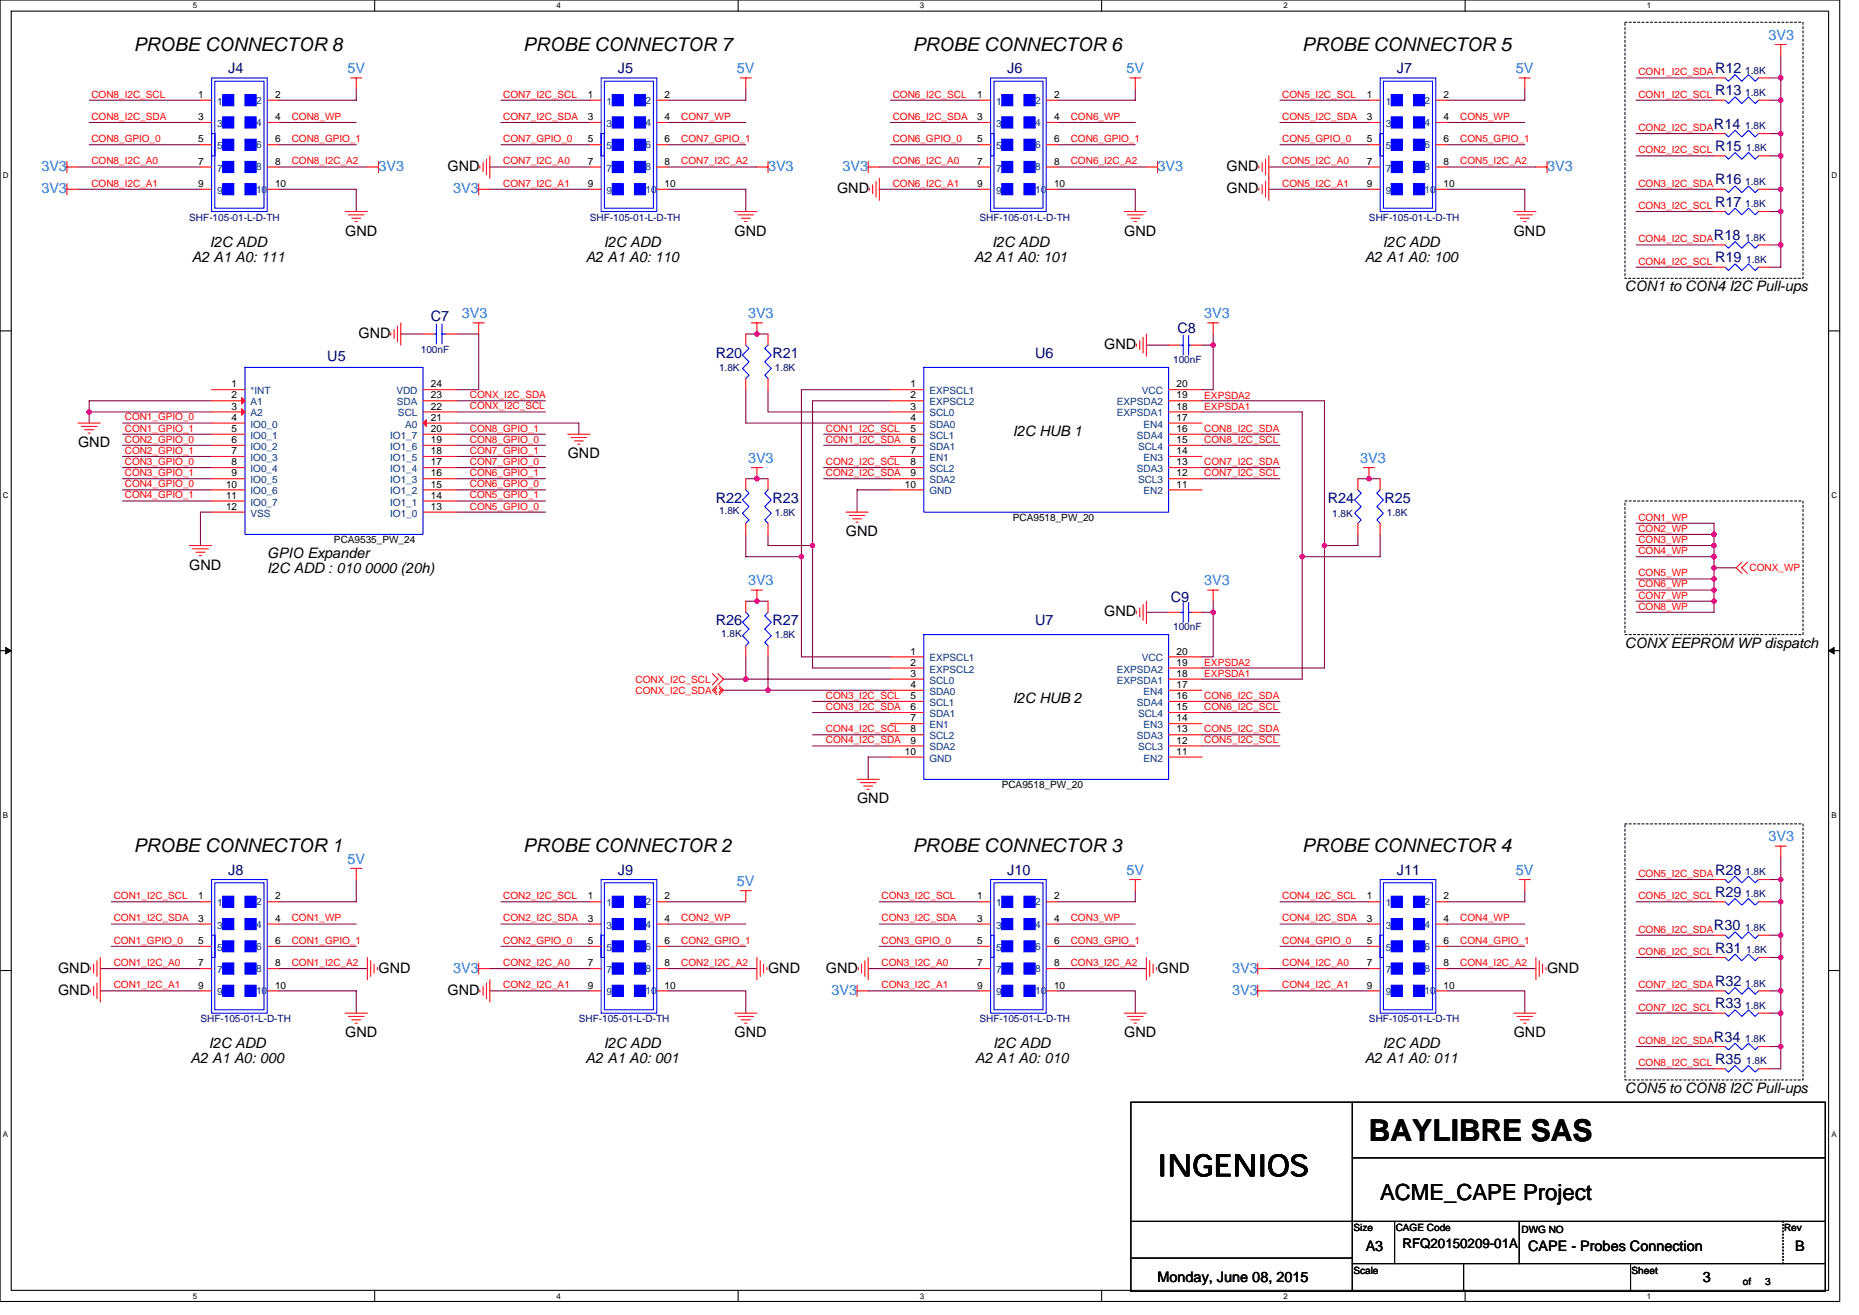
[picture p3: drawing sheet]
<svg xmlns="http://www.w3.org/2000/svg" width="297mm" height="210mm" viewBox="0 0 297 210" stroke-linecap="round" stroke-linejoin="round" font-family="sans-serif">
<defs><g id="words">
<g font-size="4.8">
<text x="218.7" y="182.1">BAYLIBRE SAS</text>
<text x="184.9" y="187.8">INGENIOS</text>
</g>
<text font-size="3.5" x="220.5" y="191.7">ACME_CAPE Project</text>
<g font-size="3">
<text x="21.4" y="8.1">PROBE CONNECTOR 8</text>
<text x="83.6" y="8.1">PROBE CONNECTOR 7</text>
<text x="145.8" y="8.1">PROBE CONNECTOR 6</text>
<text x="208" y="8.1">PROBE CONNECTOR 5</text>
<text x="21.4" y="136.1">PROBE CONNECTOR 1</text>
<text x="83.6" y="136.1">PROBE CONNECTOR 2</text>
<text x="145.8" y="136.1">PROBE CONNECTOR 3</text>
<text x="208" y="136.1">PROBE CONNECTOR 4</text>
</g>
<g font-size="2.3" fill="#000080">
<text x="36.5" y="11.7">J4</text>
<text x="98.7" y="11.7">J5</text>
<text x="160.9" y="11.7">J6</text>
<text x="223.2" y="11.7">J7</text>
<text x="274" y="11.7">R12</text>
<text x="274" y="15.2">R13</text>
<text x="273.8" y="20.6">R14</text>
<text x="274" y="24.1">R15</text>
<text x="274" y="29.5">R16</text>
<text x="274" y="33">R17</text>
<text x="273.8" y="38.3">R18</text>
<text x="274" y="41.9">R19</text>
<text x="68.8" y="51.3">C7</text>
<text x="188.1" y="53.1">C8</text>
<text x="52.3" y="57.7">U5</text>
<text x="114.3" y="57.2">R20</text>
<text x="123.4" y="57.2">R21</text>
<text x="165.4" y="57.2">U6</text>
<text x="114.3" y="80.3">R22</text>
<text x="123.4" y="80.3">R23</text>
<text x="212.1" y="80.3">R24</text>
<text x="221.2" y="80.3">R25</text>
<text x="114.3" y="99.9">R26</text>
<text x="123.4" y="99.9">R27</text>
<text x="165.4" y="99.9">U7</text>
<text x="187.1" y="96.1">C9</text>
<text x="36.5" y="139.7">J8</text>
<text x="98.7" y="139.7">J9</text>
<text x="160.9" y="139.7">J10</text>
<text x="223.2" y="139.7">J11</text>
<text x="274" y="143.2">R29</text>
<text x="274" y="139.7">R28</text>
<text x="273.8" y="148.6">R30</text>
<text x="274" y="152.1">R31</text>
<text x="274" y="157.5">R32</text>
<text x="274" y="161">R33</text>
<text x="273.8" y="166.4">R34</text>
<text x="274" y="169.9">R35</text>
</g>
<g font-size="2.3" fill="#0080ff">
<text x="55.5" y="11.7">5V</text>
<text x="117.7" y="11.7">5V</text>
<text x="180" y="11.7">5V</text>
<text x="242.2" y="11.7">5V</text>
<text x="282.5" y="6.3">3V3</text>
<text x="6.6" y="27.3">3V3</text>
<text x="60.5" y="27.3">3V3</text>
<text x="122.7" y="27.3">3V3</text>
<text x="134.6" y="27.3">3V3</text>
<text x="184.9" y="27.3">3V3</text>
<text x="247.2" y="27.3">3V3</text>
<text x="6.6" y="30.9">3V3</text>
<text x="72.4" y="30.9">3V3</text>
<text x="73.8" y="50.8">3V3</text>
<text x="119.5" y="50.8">3V3</text>
<text x="192.4" y="50.8">3V3</text>
<text x="119.5" y="73.9">3V3</text>
<text x="217.3" y="73.9">3V3</text>
<text x="119.5" y="93.5">3V3</text>
<text x="192.4" y="93.5">3V3</text>
<text x="55.5" y="137.9">5V</text>
<text x="282.5" y="134.4">3V3</text>
<text x="117.7" y="141.5">5V</text>
<text x="180" y="139.7">5V</text>
<text x="242.2" y="139.7">5V</text>
<text x="72.4" y="155.3">3V3</text>
<text x="196.8" y="155.3">3V3</text>
<text x="132.8" y="158.9">3V3</text>
<text x="196.8" y="158.9">3V3</text>
</g>
<g font-size="2.3">
<text x="71.5" y="27.3">GND</text>
<text x="196" y="27.3">GND</text>
<text x="133.7" y="30.9">GND</text>
<text x="196" y="30.9">GND</text>
<text x="30.6" y="41.8">A2 A1 A0: 111</text>
<text x="33.5" y="39.4">I2C ADD</text>
<text x="55.1" y="37.6">GND</text>
<text x="93.6" y="41.8">A2 A1 A0: 110</text>
<text x="96.5" y="39.4">I2C ADD</text>
<text x="117.4" y="37.6">GND</text>
<text x="155.6" y="41.8">A2 A1 A0: 101</text>
<text x="158.5" y="39.4">I2C ADD</text>
<text x="179.6" y="37.6">GND</text>
<text x="218" y="41.8">A2 A1 A0: 100</text>
<text x="220.9" y="39.4">I2C ADD</text>
<text x="241.8" y="37.6">GND</text>
<text x="259.6" y="46.5">CON1 to CON4 I2C Pull-ups</text>
<text x="57.3" y="54">GND</text>
<text x="176.4" y="55.8">GND</text>
<text x="12.5" y="71.4">GND</text>
<text x="161.8" y="69.6">I2C HUB 1</text>
<text x="90.7" y="73.2">GND</text>
<text x="42.7" y="89.2">GPIO Expander</text>
<text x="135.1" y="85.6">GND</text>
<text x="30.2" y="91">GND</text>
<text x="42.7" y="91.6">I2C ADD : 010 0000 (20h)</text>
<text x="176.4" y="98.4">GND</text>
<text x="259.6" y="103.4">CONX EEPROM WP dispatch</text>
<text x="161.8" y="112.3">I2C HUB 2</text>
<text x="136.9" y="128.3">GND</text>
<text x="9.3" y="155.3">GND</text>
<text x="60.5" y="155.3">GND</text>
<text x="122.7" y="155.3">GND</text>
<text x="132" y="155.3">GND</text>
<text x="184.9" y="155.3">GND</text>
<text x="247.2" y="155.3">GND</text>
<text x="9.3" y="158.9">GND</text>
<text x="71.5" y="158.9">GND</text>
<text x="33.3" y="167.4">I2C ADD</text>
<text x="55.1" y="165.6">GND</text>
<text x="96.5" y="167.4">I2C ADD</text>
<text x="117.4" y="165.6">GND</text>
<text x="158.7" y="167.4">I2C ADD</text>
<text x="179.6" y="165.6">GND</text>
<text x="220.9" y="167.4">I2C ADD</text>
<text x="241.8" y="165.6">GND</text>
<text x="30.4" y="169.8">A2 A1 A0: 000</text>
<text x="93.6" y="169.8">A2 A1 A0: 001</text>
<text x="155.8" y="169.8">A2 A1 A0: 010</text>
<text x="218" y="169.8">A2 A1 A0: 011</text>
<text x="259.6" y="174.5">CON5 to CON8 I2C Pull-ups</text>
<text x="218.2" y="199.8">A3</text>
<text x="244.1" y="199.8">CAPE - Probes Connection</text>
<text x="286.8" y="199.8">B</text>
<text x="184.9" y="204.8">Monday, June 08, 2015</text>
<text x="272.1" y="204.8">3</text>
</g>
<text font-size="2.1" x="224" y="199.3">RFQ20150209-01A</text>
<g font-size="1.6" fill="#000080">
<text x="278.8" y="11.7">1.8K</text>
<text x="278.8" y="15.3">1.8K</text>
<text x="278.8" y="20.6">1.8K</text>
<text x="278.8" y="29.5">1.8K</text>
<text x="279" y="24.2">1.8K</text>
<text x="30.2" y="35.2">SHF-105-01-L-D-TH</text>
<text x="94.3" y="35.2">SHF-105-01-L-D-TH</text>
<text x="156.5" y="35.2">SHF-105-01-L-D-TH</text>
<text x="218.7" y="35.2">SHF-105-01-L-D-TH</text>
<text x="278.8" y="33.1">1.8K</text>
<text x="278.8" y="38.4">1.8K</text>
<text x="279" y="42">1.8K</text>
<text x="67.2" y="56.4">100nF</text>
<text x="114.9" y="59.2">1.8K</text>
<text x="123.8" y="59.2">1.8K</text>
<text x="187.4" y="58">100nF</text>
<text x="114.9" y="82.2">1.8K</text>
<text x="123.8" y="82.3">1.8K</text>
<text x="212.9" y="82.5">1.8K</text>
<text x="221.6" y="82.3">1.8K</text>
<text x="115.2" y="101.7">1.8K</text>
<text x="123.8" y="101.9">1.8K</text>
<text x="187.4" y="100.6">100nF</text>
<text x="278.8" y="143.3">1.8K</text>
<text x="278.8" y="139.8">1.8K</text>
<text x="278.8" y="148.7">1.8K</text>
<text x="279" y="152.2">1.8K</text>
<text x="278.8" y="157.5">1.8K</text>
<text x="278.8" y="161.1">1.8K</text>
<text x="32" y="163.2">SHF-105-01-L-D-TH</text>
<text x="92.5" y="163.2">SHF-105-01-L-D-TH</text>
<text x="156.5" y="163.2">SHF-105-01-L-D-TH</text>
<text x="218.7" y="163.2">SHF-105-01-L-D-TH</text>
<text x="278.8" y="166.4">1.8K</text>
<text x="279" y="170">1.8K</text>
</g>
<g font-size="1.6" fill="#f00">
<text x="14.6" y="15.6">CON8_I2C_SCL</text>
<text x="80.4" y="15.6">CON7_I2C_SCL</text>
<text x="142.6" y="15.6">CON6_I2C_SCL</text>
<text x="204.9" y="15.6">CON5_I2C_SCL</text>
<text x="261.7" y="12">CON1_I2C_SDA</text>
<text x="261.7" y="15.6">CON1_I2C_SCL</text>
<text x="14.6" y="22.7">CON8_GPIO_0</text>
<text x="14.6" y="19.1">CON8_I2C_SDA</text>
<text x="46.6" y="19.1">CON8_WP</text>
<text x="46.6" y="22.7">CON8_GPIO_1</text>
<text x="80.4" y="19.1">CON7_I2C_SDA</text>
<text x="80.4" y="22.7">CON7_GPIO_0</text>
<text x="108.8" y="22.7">CON7_GPIO_1</text>
<text x="108.8" y="19.1">CON7_WP</text>
<text x="142.6" y="22.7">CON6_GPIO_0</text>
<text x="142.6" y="19.1">CON6_I2C_SDA</text>
<text x="171.1" y="22.7">CON6_GPIO_1</text>
<text x="171.1" y="19.1">CON6_WP</text>
<text x="204.9" y="19.1">CON5_I2C_SDA</text>
<text x="204.9" y="22.7">CON5_GPIO_0</text>
<text x="233.3" y="19.1">CON5_WP</text>
<text x="233.3" y="22.7">CON5_GPIO_1</text>
<text x="261.7" y="20.9">CON2_I2C_SDA</text>
<text x="14.6" y="26.3">CON8_I2C_A0</text>
<text x="14.6" y="29.8">CON8_I2C_A1</text>
<text x="46.6" y="26.3">CON8_I2C_A2</text>
<text x="80.4" y="26.3">CON7_I2C_A0</text>
<text x="80.4" y="29.8">CON7_I2C_A1</text>
<text x="108.8" y="26.3">CON7_I2C_A2</text>
<text x="142.6" y="26.3">CON6_I2C_A0</text>
<text x="142.6" y="29.8">CON6_I2C_A1</text>
<text x="171.1" y="26.3">CON6_I2C_A2</text>
<text x="204.9" y="29.8">CON5_I2C_A1</text>
<text x="204.9" y="26.3">CON5_I2C_A0</text>
<text x="233.3" y="26.3">CON5_I2C_A2</text>
<text x="261.7" y="24.5">CON2_I2C_SCL</text>
<text x="261.7" y="29.8">CON3_I2C_SDA</text>
<text x="261.7" y="33.4">CON3_I2C_SCL</text>
<text x="261.7" y="38.7">CON4_I2C_SDA</text>
<text x="261.7" y="42.3">CON4_I2C_SCL</text>
<text x="75.1" y="65.4">CONX_I2C_SCL</text>
<text x="75.1" y="63.6">CONX_I2C_SDA</text>
<text x="192.4" y="65.4">EXPSDA1</text>
<text x="192.4" y="63.6">EXPSDA2</text>
<text x="19.9" y="70.7">CON2_GPIO_0</text>
<text x="19.9" y="68.9">CON1_GPIO_1</text>
<text x="19.9" y="67.2">CON1_GPIO_0</text>
<text x="75.1" y="68.9">CON8_GPIO_1</text>
<text x="75.1" y="70.7">CON8_GPIO_0</text>
<text x="132" y="68.9">CON1_I2C_SCL</text>
<text x="132" y="70.7">CON1_I2C_SDA</text>
<text x="192.4" y="70.7">CON8_I2C_SCL</text>
<text x="192.4" y="68.9">CON8_I2C_SDA</text>
<text x="19.9" y="74.3">CON3_GPIO_0</text>
<text x="19.9" y="77.8">CON4_GPIO_0</text>
<text x="19.9" y="72.5">CON2_GPIO_1</text>
<text x="19.9" y="76">CON3_GPIO_1</text>
<text x="75.1" y="72.5">CON7_GPIO_1</text>
<text x="75.1" y="76">CON6_GPIO_1</text>
<text x="75.1" y="74.3">CON7_GPIO_0</text>
<text x="75.1" y="77.8">CON6_GPIO_0</text>
<text x="132" y="74.3">CON2_I2C_SCL</text>
<text x="132" y="76">CON2_I2C_SDA</text>
<text x="192.4" y="74.3">CON7_I2C_SDA</text>
<text x="192.4" y="76">CON7_I2C_SCL</text>
<text x="19.9" y="79.6">CON4_GPIO_1</text>
<text x="75.1" y="79.6">CON5_GPIO_1</text>
<text x="75.1" y="81.4">CON5_GPIO_0</text>
<text x="261.7" y="83.2">CON1_WP</text>
<text x="261.7" y="88.5">CON4_WP</text>
<text x="261.7" y="86.7">CON3_WP</text>
<text x="261.7" y="84.9">CON2_WP</text>
<text x="261.7" y="95.6">CON7_WP</text>
<text x="261.7" y="92">CON5_WP</text>
<text x="261.7" y="93.8">CON6_WP</text>
<text x="279.5" y="91.2">CONX_WP</text>
<text x="261.7" y="97.4">CON8_WP</text>
<text x="192.4" y="106.3">EXPSDA2</text>
<text x="101.5" y="110.8">CONX_I2C_SDA</text>
<text x="101.5" y="109">CONX_I2C_SCL</text>
<text x="132" y="111.6">CON3_I2C_SCL</text>
<text x="132" y="113.4">CON3_I2C_SDA</text>
<text x="192.4" y="113.4">CON6_I2C_SCL</text>
<text x="192.4" y="111.6">CON6_I2C_SDA</text>
<text x="192.4" y="108.1">EXPSDA1</text>
<text x="132" y="118.7">CON4_I2C_SDA</text>
<text x="132" y="116.9">CON4_I2C_SCL</text>
<text x="192.4" y="118.7">CON5_I2C_SCL</text>
<text x="192.4" y="116.9">CON5_I2C_SDA</text>
<text x="18.2" y="143.6">CON1_I2C_SCL</text>
<text x="80.4" y="143.6">CON2_I2C_SCL</text>
<text x="140.8" y="143.6">CON3_I2C_SCL</text>
<text x="204.9" y="143.6">CON4_I2C_SCL</text>
<text x="261.7" y="140">CON5_I2C_SDA</text>
<text x="261.7" y="143.6">CON5_I2C_SCL</text>
<text x="18.2" y="147.2">CON1_I2C_SDA</text>
<text x="46.6" y="147.2">CON1_WP</text>
<text x="80.4" y="147.2">CON2_I2C_SDA</text>
<text x="108.8" y="147.2">CON2_WP</text>
<text x="140.8" y="147.2">CON3_I2C_SDA</text>
<text x="171.1" y="147.2">CON3_WP</text>
<text x="204.9" y="147.2">CON4_I2C_SDA</text>
<text x="233.3" y="147.2">CON4_WP</text>
<text x="261.7" y="148.9">CON6_I2C_SDA</text>
<text x="18.2" y="150.7">CON1_GPIO_0</text>
<text x="18.2" y="154.3">CON1_I2C_A0</text>
<text x="46.6" y="150.7">CON1_GPIO_1</text>
<text x="46.6" y="154.3">CON1_I2C_A2</text>
<text x="80.4" y="150.7">CON2_GPIO_0</text>
<text x="80.4" y="154.3">CON2_I2C_A0</text>
<text x="108.8" y="150.7">CON2_GPIO_1</text>
<text x="108.8" y="154.3">CON2_I2C_A2</text>
<text x="140.8" y="150.7">CON3_GPIO_0</text>
<text x="140.8" y="154.3">CON3_I2C_A0</text>
<text x="171.1" y="150.7">CON3_GPIO_1</text>
<text x="171.1" y="154.3">CON3_I2C_A2</text>
<text x="204.9" y="150.7">CON4_GPIO_0</text>
<text x="204.9" y="154.3">CON4_I2C_A0</text>
<text x="233.3" y="150.7">CON4_GPIO_1</text>
<text x="233.3" y="154.3">CON4_I2C_A2</text>
<text x="261.7" y="152.5">CON6_I2C_SCL</text>
<text x="18.2" y="157.8">CON1_I2C_A1</text>
<text x="80.4" y="157.8">CON2_I2C_A1</text>
<text x="140.8" y="157.8">CON3_I2C_A1</text>
<text x="204.9" y="157.8">CON4_I2C_A1</text>
<text x="261.7" y="161.4">CON7_I2C_SCL</text>
<text x="261.7" y="157.8">CON7_I2C_SDA</text>
<text x="261.7" y="166.7">CON8_I2C_SDA</text>
<text x="261.7" y="170.3">CON8_I2C_SCL</text>
</g>
<g font-size="1.6">
<text x="31.7" y="15.6">1</text>
<text x="43.9" y="15.6">2</text>
<text x="93.9" y="15.6">1</text>
<text x="106.2" y="15.6">2</text>
<text x="156.1" y="15.6">1</text>
<text x="168.4" y="15.6">2</text>
<text x="218.4" y="15.6">1</text>
<text x="230.6" y="15.6">2</text>
<text x="31.7" y="19.2">3</text>
<text x="31.7" y="22.7">5</text>
<text x="43.9" y="19.2">4</text>
<text x="43.9" y="22.7">6</text>
<text x="93.9" y="19.2">3</text>
<text x="93.9" y="22.7">5</text>
<text x="106.2" y="19.2">4</text>
<text x="106.2" y="22.7">6</text>
<text x="156.1" y="19.2">3</text>
<text x="156.1" y="22.7">5</text>
<text x="168.4" y="19.2">4</text>
<text x="168.4" y="22.7">6</text>
<text x="218.4" y="19.2">3</text>
<text x="218.4" y="22.7">5</text>
<text x="230.6" y="19.2">4</text>
<text x="230.6" y="22.7">6</text>
<text x="31.7" y="26.3">7</text>
<text x="31.7" y="29.9">9</text>
<text x="43.9" y="26.3">8</text>
<text x="43.9" y="29.9">10</text>
<text x="93.9" y="26.3">7</text>
<text x="93.9" y="29.9">9</text>
<text x="106.2" y="26.3">8</text>
<text x="106.2" y="29.9">10</text>
<text x="156.1" y="26.3">7</text>
<text x="156.1" y="29.9">9</text>
<text x="168.4" y="26.3">8</text>
<text x="168.4" y="29.9">10</text>
<text x="218.4" y="26.3">7</text>
<text x="218.4" y="29.9">9</text>
<text x="230.6" y="26.3">8</text>
<text x="230.6" y="29.9">10</text>
<text x="37" y="61.9">1</text>
<text x="37" y="63.6">2</text>
<text x="37" y="65.4">3</text>
<text x="68.8" y="63.6">23</text>
<text x="68.8" y="65.4">22</text>
<text x="68.8" y="61.9">24</text>
<text x="145.5" y="61.9">1</text>
<text x="145.5" y="63.6">2</text>
<text x="145.5" y="65.4">3</text>
<text x="188" y="61.9">20</text>
<text x="188" y="65.4">18</text>
<text x="188" y="63.6">19</text>
<text x="37" y="67.2">4</text>
<text x="37" y="69">5</text>
<text x="37" y="70.7">6</text>
<text x="68.8" y="67.2">21</text>
<text x="68.8" y="70.7">19</text>
<text x="68.8" y="69">20</text>
<text x="145.5" y="67.2">4</text>
<text x="145.5" y="69">5</text>
<text x="145.5" y="70.7">6</text>
<text x="188" y="70.7">15</text>
<text x="188" y="69">16</text>
<text x="188" y="67.2">17</text>
<text x="36.1" y="77.9">10</text>
<text x="37" y="72.5">7</text>
<text x="37" y="74.3">8</text>
<text x="37" y="76.1">9</text>
<text x="68.8" y="77.9">15</text>
<text x="68.8" y="76.1">16</text>
<text x="68.8" y="74.3">17</text>
<text x="68.8" y="72.5">18</text>
<text x="144.6" y="77.9">10</text>
<text x="145.5" y="72.5">7</text>
<text x="145.5" y="74.3">8</text>
<text x="145.5" y="76.1">9</text>
<text x="188" y="76.1">12</text>
<text x="188" y="74.3">13</text>
<text x="188" y="77.9">11</text>
<text x="188" y="72.5">14</text>
<text x="36.1" y="79.6">11</text>
<text x="36.1" y="81.4">12</text>
<text x="68.8" y="81.4">13</text>
<text x="68.8" y="79.6">14</text>
<text x="161.8" y="83.2">PCA9518_PW_20</text>
<text x="53.4" y="86.8">PCA9535_PW_24</text>
<text x="145.5" y="104.5">1</text>
<text x="145.5" y="106.3">2</text>
<text x="188" y="104.5">20</text>
<text x="188" y="106.3">19</text>
<text x="145.5" y="108.1">3</text>
<text x="145.5" y="109.9">4</text>
<text x="145.5" y="111.6">5</text>
<text x="145.5" y="113.4">6</text>
<text x="188" y="113.4">15</text>
<text x="188" y="111.6">16</text>
<text x="188" y="109.9">17</text>
<text x="188" y="108.1">18</text>
<text x="145.5" y="115.2">7</text>
<text x="145.5" y="117">8</text>
<text x="145.5" y="118.8">9</text>
<text x="188" y="118.8">12</text>
<text x="188" y="117">13</text>
<text x="188" y="115.2">14</text>
<text x="144.6" y="120.5">10</text>
<text x="160" y="125.9">PCA9518_PW_20</text>
<text x="188" y="120.5">11</text>
<text x="31.7" y="143.6">1</text>
<text x="43.9" y="143.6">2</text>
<text x="93.9" y="143.6">1</text>
<text x="106.2" y="143.6">2</text>
<text x="156.1" y="143.6">1</text>
<text x="168.4" y="143.6">2</text>
<text x="218.4" y="143.6">1</text>
<text x="230.6" y="143.6">2</text>
<text x="31.7" y="147.2">3</text>
<text x="43.9" y="147.2">4</text>
<text x="93.9" y="147.2">3</text>
<text x="106.2" y="147.2">4</text>
<text x="156.1" y="147.2">3</text>
<text x="168.4" y="147.2">4</text>
<text x="218.4" y="147.2">3</text>
<text x="230.6" y="147.2">4</text>
<text x="31.7" y="150.8">5</text>
<text x="31.7" y="154.3">7</text>
<text x="43.9" y="150.8">6</text>
<text x="43.9" y="154.3">8</text>
<text x="93.9" y="150.8">5</text>
<text x="93.9" y="154.3">7</text>
<text x="106.2" y="150.8">6</text>
<text x="106.2" y="154.3">8</text>
<text x="156.1" y="150.8">5</text>
<text x="156.1" y="154.3">7</text>
<text x="168.4" y="150.8">6</text>
<text x="168.4" y="154.3">8</text>
<text x="218.4" y="150.8">5</text>
<text x="218.4" y="154.3">7</text>
<text x="230.6" y="150.8">6</text>
<text x="230.6" y="154.3">8</text>
<text x="31.7" y="157.9">9</text>
<text x="43.9" y="157.9">10</text>
<text x="93.9" y="157.9">9</text>
<text x="106.2" y="157.9">10</text>
<text x="156.1" y="157.9">9</text>
<text x="168.4" y="157.9">10</text>
<text x="218.4" y="157.9">9</text>
<text x="230.6" y="157.9">10</text>
<text x="216.2" y="196.7">Size</text>
<text x="223" y="196.7">CAGE Code</text>
<text x="243.1" y="196.8">DWG NO</text>
<text x="285" y="196.7">Rev</text>
<text x="216.2" y="203.4">Scale</text>
<text x="260.7" y="203.4">Sheet</text>
<text x="278.5" y="205.2">of</text>
<text x="282" y="205.2">3</text>
</g>
<g font-size="1.6" fill="#004080">
<text x="34.7" y="16.7">1</text>
<text x="40.9" y="16.6">2</text>
<text x="96.9" y="16.7">1</text>
<text x="103.1" y="16.6">2</text>
<text x="159.2" y="16.7">1</text>
<text x="165.4" y="16.6">2</text>
<text x="221.4" y="16.7">1</text>
<text x="227.6" y="16.6">2</text>
<text x="34.7" y="20.3">3</text>
<text x="34.7" y="23.8">5</text>
<text x="40.9" y="20.1">4</text>
<text x="40.9" y="23.7">6</text>
<text x="96.9" y="20.3">3</text>
<text x="96.9" y="23.8">5</text>
<text x="103.1" y="20.1">4</text>
<text x="103.1" y="23.7">6</text>
<text x="159.2" y="20.3">3</text>
<text x="159.2" y="23.8">5</text>
<text x="165.4" y="20.1">4</text>
<text x="165.4" y="23.7">6</text>
<text x="221.4" y="20.3">3</text>
<text x="221.4" y="23.8">5</text>
<text x="227.6" y="20.1">4</text>
<text x="227.6" y="23.7">6</text>
<text x="34.7" y="27.4">7</text>
<text x="40.9" y="27.2">8</text>
<text x="96.9" y="27.4">7</text>
<text x="103.1" y="27.2">8</text>
<text x="159.2" y="27.4">7</text>
<text x="165.4" y="27.2">8</text>
<text x="221.4" y="27.4">7</text>
<text x="227.6" y="27.2">8</text>
<text x="34.7" y="30.9">9</text>
<text x="40.9" y="30.8">10</text>
<text x="96.9" y="30.9">9</text>
<text x="103.1" y="30.8">10</text>
<text x="159.2" y="30.9">9</text>
<text x="165.4" y="30.8">10</text>
<text x="221.4" y="30.9">9</text>
<text x="227.6" y="30.8">10</text>
<text x="40" y="62.9">*INT</text>
<text x="40" y="64.7">A1</text>
<text x="63.3" y="62.9">VDD</text>
<text x="63.4" y="64.7">SDA</text>
<text x="148.5" y="62.9">EXPSCL1</text>
<text x="148.5" y="64.7">EXPSCL2</text>
<text x="178.4" y="64.7">EXPSDA2</text>
<text x="182.4" y="62.9">VCC</text>
<text x="40" y="66.5">A2</text>
<text x="40" y="68.3">IO0_0</text>
<text x="40" y="70.1">IO0_1</text>
<text x="40" y="71.8">IO0_2</text>
<text x="62.3" y="71.8">IO1_6</text>
<text x="62.3" y="70.1">IO1_7</text>
<text x="63.6" y="66.5">SCL</text>
<text x="64.7" y="68.3">A0</text>
<text x="148.5" y="66.5">SCL0</text>
<text x="148.5" y="68.3">SDA0</text>
<text x="148.5" y="70.1">SCL1</text>
<text x="148.5" y="71.8">SDA1</text>
<text x="178.4" y="66.5">EXPSDA1</text>
<text x="181.6" y="70.1">SDA4</text>
<text x="181.8" y="71.8">SCL4</text>
<text x="182.7" y="68.3">EN4</text>
<text x="40" y="73.6">IO0_3</text>
<text x="40" y="75.4">IO0_4</text>
<text x="40" y="77.2">IO0_5</text>
<text x="62.3" y="77.2">IO1_3</text>
<text x="62.3" y="75.4">IO1_4</text>
<text x="62.3" y="73.6">IO1_5</text>
<text x="148.5" y="73.6">EN1</text>
<text x="148.5" y="75.4">SCL2</text>
<text x="148.5" y="77.2">SDA2</text>
<text x="181.6" y="75.4">SDA3</text>
<text x="181.8" y="77.2">SCL3</text>
<text x="182.7" y="73.6">EN3</text>
<text x="40" y="79">IO0_6</text>
<text x="40" y="80.7">IO0_7</text>
<text x="40" y="82.5">VSS</text>
<text x="62.3" y="82.5">IO1_0</text>
<text x="62.3" y="80.7">IO1_1</text>
<text x="62.3" y="79">IO1_2</text>
<text x="148.5" y="79">GND</text>
<text x="182.7" y="79">EN2</text>
<text x="148.5" y="105.6">EXPSCL1</text>
<text x="148.5" y="107.4">EXPSCL2</text>
<text x="178.4" y="107.4">EXPSDA2</text>
<text x="182.4" y="105.6">VCC</text>
<text x="148.5" y="109.2">SCL0</text>
<text x="148.5" y="111">SDA0</text>
<text x="148.5" y="112.7">SCL1</text>
<text x="178.4" y="109.2">EXPSDA1</text>
<text x="181.6" y="112.7">SDA4</text>
<text x="182.7" y="111">EN4</text>
<text x="148.5" y="114.5">SDA1</text>
<text x="148.5" y="116.3">EN1</text>
<text x="148.5" y="118.1">SCL2</text>
<text x="148.5" y="119.8">SDA2</text>
<text x="181.6" y="118.1">SDA3</text>
<text x="181.8" y="119.8">SCL3</text>
<text x="181.8" y="114.5">SCL4</text>
<text x="182.7" y="116.3">EN3</text>
<text x="148.5" y="121.6">GND</text>
<text x="182.7" y="121.6">EN2</text>
<text x="34.7" y="144.7">1</text>
<text x="34.7" y="148.3">3</text>
<text x="40.9" y="144.6">2</text>
<text x="40.9" y="148.1">4</text>
<text x="96.9" y="144.7">1</text>
<text x="96.9" y="148.3">3</text>
<text x="103.1" y="144.6">2</text>
<text x="103.1" y="148.1">4</text>
<text x="159.2" y="144.7">1</text>
<text x="159.2" y="148.3">3</text>
<text x="165.4" y="144.6">2</text>
<text x="165.4" y="148.1">4</text>
<text x="221.4" y="144.7">1</text>
<text x="221.4" y="148.3">3</text>
<text x="227.6" y="144.6">2</text>
<text x="227.6" y="148.1">4</text>
<text x="34.7" y="151.8">5</text>
<text x="34.7" y="155.4">7</text>
<text x="40.9" y="151.7">6</text>
<text x="40.9" y="155.2">8</text>
<text x="96.9" y="151.8">5</text>
<text x="96.9" y="155.4">7</text>
<text x="103.1" y="151.7">6</text>
<text x="103.1" y="155.2">8</text>
<text x="159.2" y="151.8">5</text>
<text x="159.2" y="155.4">7</text>
<text x="165.4" y="151.7">6</text>
<text x="165.4" y="155.2">8</text>
<text x="221.4" y="151.8">5</text>
<text x="221.4" y="155.4">7</text>
<text x="227.6" y="151.7">6</text>
<text x="227.6" y="155.2">8</text>
<text x="34.7" y="159">9</text>
<text x="40.9" y="158.8">10</text>
<text x="96.9" y="159">9</text>
<text x="103.1" y="158.8">10</text>
<text x="159.2" y="159">9</text>
<text x="165.4" y="158.8">10</text>
<text x="221.4" y="159">9</text>
<text x="227.6" y="158.8">10</text>
</g>
<g font-size="1.3">
<text x="30.8" y="1.3">5</text>
<text x="88.9" y="1.3">4</text>
<text x="147" y="1.3">3</text>
<text x="205" y="1.3">2</text>
<text x="263.1" y="1.3">1</text>
<text x=".5" y="28.4">D</text>
<text x="292.6" y="28.4">D</text>
<text x=".5" y="79.5">C</text>
<text x="292.6" y="79.5">C</text>
<text x=".5" y="130.6">B</text>
<text x="292.6" y="130.6">B</text>
<text x=".5" y="181.7">A</text>
<text x="292.6" y="181.7">A</text>
<text x="30.8" y="207.4">5</text>
<text x="88.9" y="207.4">4</text>
<text x="147" y="207.4">3</text>
<text x="205" y="207.4">2</text>
<text x="263.1" y="207.4">1</text>
</g>
</g></defs>
<path d="M0 0h293.9v207.8h-293.9zM1.8 1.8h290.3v204.3h-290.3z" fill="none" stroke="#000" stroke-width=".17"/>
<g fill="#fff">
<path d="M30.8 .2h.7v1.4h-.7z"/>
<path d="M30.8 206.2h.7v1.5h-.7z"/>
</g>
<path d="M59.9 0v1.8M59.9 206.1v1.7" fill="none" stroke="#000" stroke-width=".17"/>
<g fill="#fff">
<path d="M88.9 .2h.7v1.4h-.7z"/>
<path d="M88.9 206.2h.7v1.5h-.7z"/>
</g>
<path d="M117.9 0v1.8M117.9 206.1v1.7" fill="none" stroke="#000" stroke-width=".17"/>
<g fill="#fff">
<path d="M147 .2h.7v1.4h-.7z"/>
<path d="M147 206.2h.7v1.5h-.7z"/>
</g>
<path d="M176 0v1.8M176 206.1v1.7" fill="none" stroke="#000" stroke-width=".17"/>
<g fill="#fff">
<path d="M205 .2h.7v1.4h-.7z"/>
<path d="M205 206.2h.7v1.5h-.7z"/>
</g>
<path d="M234.1 0v1.8M234.1 206.1v1.7" fill="none" stroke="#000" stroke-width=".17"/>
<g fill="#fff">
<path d="M263.1 .2h.7v1.4h-.7z"/>
<path d="M263.1 206.2h.7v1.5h-.7z"/>
<path d="M.5 27.3h.9v1.4h-.9z"/>
<path d="M292.6 27.3h.9v1.4h-.9z"/>
<path d="M.5 78.4h.9v1.4h-.9z"/>
<path d="M292.6 78.4h.9v1.4h-.9z"/>
</g>
<path d="M0 52.8h1.8M292.1 52.8h1.8" fill="none" stroke="#000" stroke-width=".17"/>
<g fill="#fff">
<path d="M.5 129.4h.8v1.5h-.8z"/>
<path d="M292.6 129.4h.8v1.5h-.8z"/>
</g>
<path d="M0 103.9h1.8M292.1 103.9h1.8" fill="none" stroke="#000" stroke-width=".17"/>
<path d="M.9 103.4v1l.9-.5zM292.1 103.9l.9 .5v-1z" fill="#000" stroke="#000" stroke-width=".16"/>
<g fill="#fff">
<path d="M.5 180.5h.8v1.4h-.8z"/>
<path d="M292.6 180.5h.8v1.4h-.8z"/>
</g>
<path d="M0 155h1.8M292.1 155h1.8M180.7 176h110.9v30.2h-110.9zM216 176v30.2M180.8 195.1h110.8M216 184.9h75.6M222.8 195.1v6.7M242.7 195.1v6.7M180.8 200.9h35.2M216 201.8h75.6M233.8 201.8v4.4M260.5 201.8v4.4" fill="none" stroke="#000" stroke-width=".17"/>
<path d="M259.6 3.6h28.5v40.8h-28.5zM259.6 80h28.5v21.3h-28.5zM259.6 131.6h28.5v40.9h-28.5z" fill="none" stroke="#000" stroke-width=".17" stroke-dasharray=".3 .3"/>
<g fill="none" stroke="#800040" stroke-width=".17">
<path d="M14.2 16h17.8M14.2 19.6h17.8M44.5 19.6h12.4M56.9 14.2v1.8h-12.4M80 19.6h14.3M80 16h14.3M106.7 19.6h12.4M119.1 14.2v1.8h-12.4M142.3 16h14.2M142.3 19.6h14.2M168.9 19.6h12.5M181.4 14.2v1.8h-12.5"/>
<path d="M204.5 19.6h14.2M204.5 16h14.2M231.2 19.6h12.4M243.6 14.2v1.8h-12.4M261.4 12.4h12.4M261.4 16h12.4M282.7 12.4h1.8M282.7 16h1.8M284.5 8.9v3.5M284.5 16v5.3M284.5 12.4v3.6M12.5 26.7h19.5"/>
<path d="M12.5 30.2h19.5M14.2 23.1h17.8M44.5 30.2h12.4v3.6M44.5 23.1h12.4M44.5 26.7h14.2M78.3 26.7h16M78.3 30.2h16M80 23.1h14.3M106.7 30.2h12.4v3.6M106.7 23.1h12.4M106.7 26.7h14.2M140.5 26.7h16"/>
<path d="M140.5 30.2h16M142.3 23.1h14.2M168.9 23.1h12.5M168.9 30.2h12.5v3.6M168.9 26.7h14.3M202.7 30.2h16M202.7 26.7h16M204.5 23.1h14.2M231.2 26.7h14.2M231.2 30.2h12.4v3.6M231.2 23.1h12.4M261.4 24.9h12.4"/>
<path d="M261.4 30.2h12.4M261.4 39.1h12.4M261.4 33.8h12.4M261.4 21.3h12.4M282.7 24.9h1.8M282.7 21.3h1.8M282.7 30.2h1.8M282.7 39.1h1.8M282.7 33.8h1.8M284.5 21.3v3.6M284.5 24.9v5.3M284.5 39.1v3.6h-1.8"/>
<path d="M284.5 33.8h.1M284.5 30.2v3.6M284.5 33.8v5.3M64 53.3h3.6M72.9 53.3h3.6v8.9h-3.6M119.1 53.3h3.6M183.2 55.1h3.5M192 55.1h1.8M193.8 53.3v8.9h-1.8M261.4 42.7h12.4M14.2 65.8v1.8M14.2 65.8h19.6"/>
<path d="M19.6 71.1h14.2M19.6 74.7h14.2M19.6 78.2h14.2M19.6 69.3h14.2M19.6 67.6h14.2M19.6 72.9h14.2M19.6 76.5h14.2M33.8 64h-19.6v1.8M72.9 67.6h19.6v1.7M72.9 72.9h14.2M72.9 69.3h14.2M72.9 76.5h14.2"/>
<path d="M72.9 65.8h14.2M72.9 64h14.2M72.9 71.1h14.2M72.9 74.7h14.2M72.9 78.2h14.2M119.1 76.5h3.6M119.1 62.2v5.4h23.2M122.7 62.2v3.6h19.6M131.6 71.1h10.7M131.6 74.7h10.7M131.6 76.5h10.7M131.6 69.3h10.7"/>
<path d="M142.3 62.2h-14.3v26.7M142.3 64h-12.5v23.1M142.3 78.2h-5.4v3.6M192 65.8h16v23.1M192 64h19.6v23.1M192 71.1h12.5M192 69.3h12.5M192 74.7h12.5M192 76.5h12.5M216.9 76.5h3.6M19.6 80h14.2M33.8 81.8h-1.8v5.3"/>
<path d="M72.9 80h14.2M72.9 81.8h14.2M119.1 85.3v3.6M119.1 88.9h.1M119.1 88.9h8.9M119.1 96h3.6M122.7 85.3v1.8h7.1M128 88.9v16h14.3M129.8 87.1v19.6h12.5M129.8 87.1h.1M183.2 97.8h3.5M192 97.8h1.8"/>
<path d="M193.8 97.8v7.1h-1.8M193.8 96v1.8M208 88.9v19.6h-16M211.6 87.1v19.6h-19.6M216.9 85.3v1.8h-5.3M220.5 85.3v3.6h-12.5M261.4 88.9h12.4v1.8M261.4 87.1h12.4M261.4 85.3h12.4M261.4 83.6h12.4v1.7M261.4 96h12.4M261.4 92.5h12.4"/>
<path d="M261.4 94.2h12.4M273.8 90.7h3.6M273.8 96v1.8h-12.4M273.8 85.3h.1M273.8 87.1v1.8M273.8 90.7v1.8M273.8 92.5h.1M273.8 94.2v1.8M273.8 96h.1M273.8 85.3v1.8M273.8 92.5v1.7M115.6 110.2h7.1"/>
<path d="M115.6 108.5h3.5M119.1 104.9v3.6M119.1 108.5h23.2M122.7 104.9v5.3M122.7 110.2h19.6M129.8 112h12.5M129.8 113.8h12.5M129.8 119.1h12.5M129.8 117.3h12.5M192 113.8h12.5M192 112h12.5M192 119.1h12.5"/>
<path d="M192 117.3h12.5M142.3 120.9h-3.6v3.6M284.5 136.9v3.6M16 158.2h16M16 154.7h16M17.8 147.6h14.2M17.8 144h14.2M17.8 151.1h14.2M44.5 158.2h12.4v3.6M44.5 147.6h12.4M44.5 151.1h12.4M44.5 154.7h14.2"/>
<path d="M56.9 140.5v3.5h-12.4M78.3 154.7h16M78.3 158.2h16M80 151.1h14.3M80 147.6h14.3M80 144h14.3M106.7 144h12.4M106.7 158.2h12.4v3.6M106.7 151.1h12.4M106.7 154.7h14.2M106.7 147.6h12.4M138.7 154.7h17.8"/>
<path d="M138.7 158.2h17.8M140.5 151.1h16M140.5 147.6h16M140.5 144h16M168.9 158.2h12.5v3.6M168.9 151.1h12.5M168.9 147.6h12.5M168.9 154.7h14.3M181.4 142.2v1.8h-12.5M202.7 154.7h16M202.7 158.2h16M204.5 147.6h14.2"/>
<path d="M204.5 144h14.2M204.5 151.1h14.2M231.2 154.7h14.2M231.2 158.2h12.4v3.6M231.2 147.6h12.4M231.2 151.1h12.4M243.6 142.2v1.8h-12.4M261.4 140.5h12.4M261.4 144h12.4M261.4 149.4h12.4M261.4 152.9h12.4M261.4 158.2h12.4"/>
<path d="M282.7 140.5h1.8M282.7 152.9h1.8M282.7 149.4h1.8v3.5M282.7 144h1.8M282.7 158.2h1.8M284.5 144v5.4M284.5 140.5v3.5M284.5 152.9v5.3M284.5 158.2v3.6M261.4 167.1h12.4M261.4 161.8h12.4M261.4 170.7h12.4"/>
<path d="M282.7 161.8h1.8v5.3h-1.8M284.5 167.1v3.6h-1.8"/>
</g>
<g fill="#f0f" stroke="#f0f" stroke-width=".17">
<circle cx="193.8" cy="55.1" r=".35"/>
<circle cx="218.7" cy="76.4" r=".35"/>
<circle cx="193.8" cy="97.8" r=".35"/>
<circle cx="120.9" cy="76.4" r=".35"/>
<circle cx="120.9" cy="96" r=".35"/>
<circle cx="119.1" cy="108.5" r=".35"/>
<circle cx="122.7" cy="110.2" r=".35"/>
<circle cx="120.9" cy="53.3" r=".35"/>
<circle cx="128" cy="88.9" r=".35"/>
<circle cx="129.8" cy="87.1" r=".35"/>
<circle cx="211.6" cy="87.1" r=".35"/>
<circle cx="208" cy="88.9" r=".35"/>
<circle cx="284.5" cy="21.3" r=".35"/>
<circle cx="284.5" cy="16" r=".35"/>
<circle cx="284.5" cy="12.4" r=".35"/>
<circle cx="284.5" cy="30.2" r=".35"/>
<circle cx="284.5" cy="24.9" r=".35"/>
<circle cx="284.5" cy="39.1" r=".35"/>
<circle cx="284.5" cy="33.8" r=".35"/>
<circle cx="284.5" cy="140.5" r=".35"/>
<circle cx="284.5" cy="149.3" r=".35"/>
<circle cx="284.5" cy="144" r=".35"/>
<circle cx="284.5" cy="158.2" r=".35"/>
<circle cx="284.5" cy="152.9" r=".35"/>
<circle cx="284.5" cy="161.8" r=".35"/>
<circle cx="284.5" cy="167.1" r=".35"/>
<circle cx="14.2" cy="65.8" r=".35"/>
<circle cx="273.8" cy="90.7" r=".35"/>
<circle cx="273.8" cy="87.1" r=".35"/>
<circle cx="273.8" cy="85.3" r=".35"/>
<circle cx="273.8" cy="88.9" r=".35"/>
<circle cx="273.8" cy="94.2" r=".35"/>
<circle cx="273.8" cy="92.5" r=".35"/>
<circle cx="273.8" cy="96" r=".35"/>
</g>
<g fill="none" stroke="#f00" stroke-width=".17">
<path d="M32 16h1.8M32 19.6h1.8M42.7 16h1.8M42.7 19.6h1.8M56 12.4h1.8M56.9 12.4v1.8M94.3 16h1.7M94.3 19.6h1.7M104.9 16h1.8M104.9 19.6h1.8M118.3 12.4h1.7M119.1 12.4v1.8"/>
<path d="M156.5 16h1.8M156.5 19.6h1.8M167.2 16h1.7M167.2 19.6h1.7M180.5 12.4h1.8M181.4 12.4v1.8M218.7 16h1.8M218.7 19.6h1.8M229.4 16h1.8M229.4 19.6h1.8M242.7 12.4h1.8M243.6 12.4v1.8"/>
<path d="M273.8 12.4h1.8M273.8 16h1.8M280.9 12.4h1.8M280.9 16h1.8M283.6 7.1h1.8M284.5 7.1v1.8M10.7 26.7h1.8M10.7 25.8v1.8M10.7 30.2h1.8M10.7 29.3v1.8M32 23.1h1.8M32 26.7h1.8"/>
<path d="M32 30.2h1.8M42.7 23.1h1.8M42.7 26.7h1.8M42.7 30.2h1.8M55.1 33.8h3.6M55.7 34.3h2.5M56.2 34.9h1.4M56.7 35.4h.4M58.7 26.7h1.8M60.5 25.8v1.8M76.5 30.2h1.8M76.5 29.3v1.8"/>
<path d="M76.7 26.5v.3M77.2 26v1.4M77.7 25.4v2.5M78.3 24.9v3.5M94.3 23.1h1.7M94.3 26.7h1.7M94.3 30.2h1.7M104.9 23.1h1.8M104.9 26.7h1.8M104.9 30.2h1.8M117.4 33.8h3.5M117.9 34.3h2.5"/>
<path d="M118.4 34.9h1.5M119 35.4h.3M120.9 26.7h1.8M122.7 25.8v1.8M138.7 26.7h1.8M138.7 25.8v1.8M138.9 30v.4M139.4 29.5v1.4M140 29v2.5M140.5 28.4v3.6M156.5 23.1h1.8M156.5 26.7h1.8"/>
<path d="M156.5 30.2h1.8M167.2 23.1h1.7M167.2 26.7h1.7M167.2 30.2h1.7M179.6 33.8h3.6M180.1 34.3h2.5M180.7 34.9h1.4M181.2 35.4h.4M183.2 26.7h1.7M184.9 25.8v1.8M201.1 30v.4M201.1 26.5v.3"/>
<path d="M201.6 29.5v1.4M201.6 26v1.4M202.2 29v2.5M202.2 25.4v2.5M202.7 24.9v7.1M218.7 23.1h1.8M218.7 26.7h1.8M218.7 30.2h1.8M229.4 23.1h1.8M229.4 26.7h1.8M229.4 30.2h1.8M241.8 33.8h3.6"/>
<path d="M242.4 34.3h2.5M242.9 34.9h1.4M243.4 35.4h.4M245.4 26.7h1.8M247.2 25.8v1.8M273.8 24.9h1.8M273.8 30.2h1.8M273.8 33.8h1.8M273.8 21.3h1.8M273.8 39.1h1.8M280.9 24.9h1.8M280.9 30.2h1.8"/>
<path d="M280.9 33.8h1.8M280.9 21.3h1.8M280.9 39.1h1.8M62.4 53.2v.3M63 52.6v1.4M63.5 52.1v2.5M64 51.6v3.5M67.6 53.3h1.8M71.1 53.3h1.8M75.6 51.6h1.8M76.5 51.6v1.7M119.1 53.3v1.8"/>
<path d="M120 51.6h1.8M120.9 51.6v1.7M122.7 53.3v1.8M181.6 54.9v.4M182.1 54.4v1.4M182.6 53.9v2.5M183.2 53.3v3.6M186.7 55.1h1.8M190.3 55.1h1.7M192.9 51.6h1.8M193.8 51.6v1.7M273.8 42.7h1.8"/>
<path d="M280.9 42.7h1.8M12.5 67.6h3.5M13 68.1h2.5M13.5 68.6h1.5M14.1 69.2h.3M33.8 62.2h5.3M33.8 64h5.3M33.8 65.8h5.3M33.8 67.6h5.3M33.8 69.3h5.3M33.8 71.1h5.3M33.8 72.9h5.3"/>
<path d="M33.8 74.7h5.3M33.8 76.5h5.3M33.8 78.2h5.3M67.6 78.2h5.3M67.6 76.5h5.3M67.6 74.7h5.3M67.6 72.9h5.3M67.6 71.1h5.3M67.6 69.3h5.3M67.6 67.6h5.3M67.6 65.8h5.3M67.6 64h5.3"/>
<path d="M67.6 62.2h5.3M90.7 69.3h3.6M91.2 69.9h2.5M91.8 70.4h1.4M92.3 70.9h.4M119.1 76.5v1.7M119.1 60.5v1.7M120 74.7h1.8M120.9 74.7v1.8M122.7 60.5v1.7M122.7 76.5v1.7M142.3 62.2h5.3"/>
<path d="M142.3 64h5.3M142.3 65.8h5.3M142.3 67.6h5.3M142.3 69.3h5.3M142.3 71.1h5.3M142.3 72.9h5.3M142.3 74.7h5.3M142.3 76.5h5.3M142.3 78.2h5.3M186.7 78.2h5.3M186.7 76.5h5.3M186.7 74.7h5.3"/>
<path d="M186.7 72.9h5.3M186.7 71.1h5.3M186.7 69.3h5.3M186.7 67.6h5.3M186.7 65.8h5.3M186.7 64h5.3M186.7 62.2h5.3M216.9 76.5v1.7M217.8 74.7h1.8M218.7 74.7v1.8M220.5 76.5v1.7M30.2 87.1h3.6"/>
<path d="M30.8 87.7h2.5M31.3 88.2h1.4M31.8 88.7h.4M33.8 80h5.3M33.8 81.8h5.3M67.6 81.8h5.3M67.6 80h5.3M119.1 96v1.8M119.1 83.6v1.7M120 94.2h1.8M120.9 94.2v1.8M122.7 96v1.8"/>
<path d="M122.7 83.6v1.7M135.1 81.8h3.6M135.7 82.3h2.5M136.2 82.9h1.4M136.7 83.4h.4M181.6 97.6v.4M182.1 97.1v1.4M182.6 96.5v2.5M183.2 96v3.6M186.7 97.8h1.8M190.3 97.8h1.7M192.9 94.2h1.8"/>
<path d="M193.8 94.2v1.8M216.9 83.6v1.7M220.5 83.6v1.7M278.3 89.8l-.9 .9 .9 .9M279.2 89.8l-.9 .9 .9 .9M113.8 107.6l.9 .9-.9 .8M114.5 109.9l-.3 .3 .3 .4M114.5 109.5l-.7 .7 .7 .7M114.7 107.6l.9 .9-.9 .8M114.9 109.9l.3 .3M114.9 109.5l.7 .7-.7 .7M115.2 110.2h.1"/>
<path d="M115.2 110.2l-.3 .4M119.1 103.1v1.8M122.7 103.1v1.8M142.3 104.9h5.3M142.3 106.7h5.3M142.3 108.5h5.3M142.3 110.2h5.3M142.3 112h5.3M142.3 113.8h5.3M142.3 115.6h5.3M142.3 117.3h5.3M142.3 119.1h5.3"/>
<path d="M186.7 119.1h5.3M186.7 117.3h5.3M186.7 115.6h5.3M186.7 113.8h5.3M186.7 112h5.3M186.7 110.2h5.3M186.7 108.5h5.3M186.7 106.7h5.3M186.7 104.9h5.3M56 138.7h1.8M56.9 138.7v1.8M136.9 124.5h3.6"/>
<path d="M137.5 125h2.5M138 125.5h1.4M138.5 126.1h.4M142.3 120.9h5.3M186.7 120.9h5.3M283.6 135.1h1.8M284.5 135.1v1.8M14.4 154.5v.4M14.4 158.1v.3M15 154v1.4M15 157.5v1.5M15.5 153.4v2.5"/>
<path d="M15.5 157v2.5M16 152.9v7.1M32 144h1.8M32 147.6h1.8M32 151.1h1.8M32 154.7h1.8M32 158.2h1.8M42.7 144h1.8M42.7 147.6h1.8M42.7 151.1h1.8M42.7 154.7h1.8M42.7 158.2h1.8"/>
<path d="M58.7 152.9v3.6M59.2 153.4v2.5M59.8 154v1.4M60.3 154.5v.4M76.5 154.7h1.8M76.5 153.8v1.8M76.7 158.1v.3M77.2 157.5v1.5M77.7 157v2.5M78.3 156.5v3.5M94.3 144h1.7M94.3 147.6h1.7"/>
<path d="M94.3 151.1h1.7M94.3 154.7h1.7M94.3 158.2h1.7M104.9 144h1.8M104.9 147.6h1.8M104.9 151.1h1.8M104.9 154.7h1.8M104.9 158.2h1.8M118.3 142.2h1.7M119.1 142.2v1.8M120.9 152.9v3.6M121.5 153.4v2.5"/>
<path d="M122 154v1.4M122.5 154.5v.4M136.9 158.2h1.8M136.9 157.4v1.7M137.1 154.5v.4M137.6 154v1.4M138.2 153.4v2.5M138.7 152.9v3.6M156.5 144h1.8M156.5 147.6h1.8M156.5 151.1h1.8M156.5 154.7h1.8"/>
<path d="M156.5 158.2h1.8M167.2 144h1.7M167.2 147.6h1.7M167.2 151.1h1.7M167.2 154.7h1.7M167.2 158.2h1.7M180.5 140.5h1.8M181.4 140.5v1.7M183.2 152.9v3.6M183.7 153.4v2.5M184.2 154v1.4M184.8 154.5v.4"/>
<path d="M200.9 154.7h1.8M200.9 153.8v1.8M200.9 158.2h1.8M200.9 157.4v1.7M218.7 144h1.8M218.7 147.6h1.8M218.7 151.1h1.8M218.7 154.7h1.8M218.7 158.2h1.8M229.4 144h1.8M229.4 147.6h1.8M229.4 151.1h1.8"/>
<path d="M229.4 154.7h1.8M229.4 158.2h1.8M242.7 140.5h1.8M243.6 140.5v1.7M245.4 152.9v3.6M245.9 153.4v2.5M246.5 154v1.4M247 154.5v.4M273.8 144h1.8M273.8 158.2h1.8M273.8 149.4h1.8M273.8 152.9h1.8"/>
<path d="M273.8 140.5h1.8M280.9 144h1.8M280.9 158.2h1.8M280.9 149.4h1.8M280.9 152.9h1.8M280.9 140.5h1.8M55.1 161.8h3.6M55.7 162.3h2.5M56.2 162.9h1.4M56.7 163.4h.4M117.4 161.8h3.5M117.9 162.3h2.5"/>
<path d="M118.4 162.9h1.5M119 163.4h.3M179.6 161.8h3.6M180.1 162.3h2.5M180.7 162.9h1.4M181.2 163.4h.4M241.8 161.8h3.6M242.4 162.3h2.5M242.9 162.9h1.4M243.4 163.4h.4M273.8 161.8h1.8M273.8 167.1h1.8"/>
<path d="M273.8 170.7h1.8M280.9 161.8h1.8M280.9 167.1h1.8M280.9 170.7h1.8"/>
</g>
<path d="M284.9 195.1v6.7" fill="none" stroke="#000" stroke-width=".17" stroke-dasharray=".2 .3"/>
<g fill="#00f" stroke="#00f" stroke-width=".17">
<path d="M97.8 15.1h1.8v1.8h-1.8z" fill-rule="evenodd"/>
<path d="M97.8 18.7h1.8v1.7h-1.8z" fill-rule="evenodd"/>
<path d="M97.8 22.2h1.8v1.8h-1.8z" fill-rule="evenodd"/>
<path d="M97.8 25.8h1.8v1.8h-1.8z" fill-rule="evenodd"/>
<path d="M97.8 29.3h1.8v1.8h-1.8z" fill-rule="evenodd"/>
<path d="M101.4 29.3h1.7v1.8h-1.7z" fill-rule="evenodd"/>
<path d="M101.4 18.7h1.7v1.7h-1.7z" fill-rule="evenodd"/>
<path d="M101.4 22.2h1.7v1.8h-1.7z" fill-rule="evenodd"/>
<path d="M101.4 25.8h1.7v1.8h-1.7z" fill-rule="evenodd"/>
<path d="M101.4 15.1h1.7v1.8h-1.7z" fill-rule="evenodd"/>
<path d="M35.6 15.1h1.8v1.8h-1.8z" fill-rule="evenodd"/>
<path d="M35.6 18.7h1.8v1.7h-1.8z" fill-rule="evenodd"/>
<path d="M35.6 22.2h1.8v1.8h-1.8z" fill-rule="evenodd"/>
<path d="M35.6 25.8h1.8v1.8h-1.8z" fill-rule="evenodd"/>
<path d="M35.6 29.3h1.8v1.8h-1.8z" fill-rule="evenodd"/>
<path d="M39.1 29.3h1.8v1.8h-1.8z" fill-rule="evenodd"/>
<path d="M39.1 18.7h1.8v1.7h-1.8z" fill-rule="evenodd"/>
<path d="M39.1 22.2h1.8v1.8h-1.8z" fill-rule="evenodd"/>
<path d="M39.1 25.8h1.8v1.8h-1.8z" fill-rule="evenodd"/>
<path d="M39.1 15.1h1.8v1.8h-1.8z" fill-rule="evenodd"/>
<path d="M160 15.1h1.8v1.8h-1.8z" fill-rule="evenodd"/>
<path d="M160 18.7h1.8v1.7h-1.8z" fill-rule="evenodd"/>
<path d="M160 22.2h1.8v1.8h-1.8z" fill-rule="evenodd"/>
<path d="M160 25.8h1.8v1.8h-1.8z" fill-rule="evenodd"/>
<path d="M160 29.3h1.8v1.8h-1.8z" fill-rule="evenodd"/>
<path d="M163.6 29.3h1.8v1.8h-1.8z" fill-rule="evenodd"/>
<path d="M163.6 18.7h1.8v1.7h-1.8z" fill-rule="evenodd"/>
<path d="M163.6 22.2h1.8v1.8h-1.8z" fill-rule="evenodd"/>
<path d="M163.6 25.8h1.8v1.8h-1.8z" fill-rule="evenodd"/>
<path d="M163.6 15.1h1.8v1.8h-1.8z" fill-rule="evenodd"/>
<path d="M97.8 143.1h1.8v1.8h-1.8z" fill-rule="evenodd"/>
<path d="M97.8 146.7h1.8v1.8h-1.8z" fill-rule="evenodd"/>
<path d="M97.8 150.2h1.8v1.8h-1.8z" fill-rule="evenodd"/>
<path d="M97.8 153.8h1.8v1.8h-1.8z" fill-rule="evenodd"/>
<path d="M97.8 157.4h1.8v1.7h-1.8z" fill-rule="evenodd"/>
<path d="M101.4 157.4h1.7v1.7h-1.7z" fill-rule="evenodd"/>
<path d="M101.4 146.7h1.7v1.8h-1.7z" fill-rule="evenodd"/>
<path d="M101.4 150.2h1.7v1.8h-1.7z" fill-rule="evenodd"/>
<path d="M101.4 153.8h1.7v1.8h-1.7z" fill-rule="evenodd"/>
<path d="M101.4 143.1h1.7v1.8h-1.7z" fill-rule="evenodd"/>
<path d="M35.6 143.1h1.8v1.8h-1.8z" fill-rule="evenodd"/>
<path d="M35.6 146.7h1.8v1.8h-1.8z" fill-rule="evenodd"/>
<path d="M35.6 150.2h1.8v1.8h-1.8z" fill-rule="evenodd"/>
<path d="M35.6 153.8h1.8v1.8h-1.8z" fill-rule="evenodd"/>
<path d="M35.6 157.4h1.8v1.7h-1.8z" fill-rule="evenodd"/>
<path d="M39.1 157.4h1.8v1.7h-1.8z" fill-rule="evenodd"/>
<path d="M39.1 146.7h1.8v1.8h-1.8z" fill-rule="evenodd"/>
<path d="M39.1 150.2h1.8v1.8h-1.8z" fill-rule="evenodd"/>
<path d="M39.1 153.8h1.8v1.8h-1.8z" fill-rule="evenodd"/>
<path d="M39.1 143.1h1.8v1.8h-1.8z" fill-rule="evenodd"/>
<path d="M222.3 15.1h1.7v1.8h-1.7z" fill-rule="evenodd"/>
<path d="M222.3 18.7h1.7v1.7h-1.7z" fill-rule="evenodd"/>
<path d="M222.3 22.2h1.7v1.8h-1.7z" fill-rule="evenodd"/>
<path d="M222.3 25.8h1.7v1.8h-1.7z" fill-rule="evenodd"/>
<path d="M222.3 29.3h1.7v1.8h-1.7z" fill-rule="evenodd"/>
<path d="M225.8 29.3h1.8v1.8h-1.8z" fill-rule="evenodd"/>
<path d="M225.8 18.7h1.8v1.7h-1.8z" fill-rule="evenodd"/>
<path d="M225.8 22.2h1.8v1.8h-1.8z" fill-rule="evenodd"/>
<path d="M225.8 25.8h1.8v1.8h-1.8z" fill-rule="evenodd"/>
<path d="M225.8 15.1h1.8v1.8h-1.8z" fill-rule="evenodd"/>
<path d="M222.3 143.1h1.7v1.8h-1.7z" fill-rule="evenodd"/>
<path d="M222.3 146.7h1.7v1.8h-1.7z" fill-rule="evenodd"/>
<path d="M222.3 150.2h1.7v1.8h-1.7z" fill-rule="evenodd"/>
<path d="M222.3 153.8h1.7v1.8h-1.7z" fill-rule="evenodd"/>
<path d="M222.3 157.4h1.7v1.7h-1.7z" fill-rule="evenodd"/>
<path d="M225.8 157.4h1.8v1.7h-1.8z" fill-rule="evenodd"/>
<path d="M225.8 146.7h1.8v1.8h-1.8z" fill-rule="evenodd"/>
<path d="M225.8 150.2h1.8v1.8h-1.8z" fill-rule="evenodd"/>
<path d="M225.8 153.8h1.8v1.8h-1.8z" fill-rule="evenodd"/>
<path d="M225.8 143.1h1.8v1.8h-1.8z" fill-rule="evenodd"/>
<path d="M160 143.1h1.8v1.8h-1.8z" fill-rule="evenodd"/>
<path d="M160 146.7h1.8v1.8h-1.8z" fill-rule="evenodd"/>
<path d="M160 150.2h1.8v1.8h-1.8z" fill-rule="evenodd"/>
<path d="M160 153.8h1.8v1.8h-1.8z" fill-rule="evenodd"/>
<path d="M160 157.4h1.8v1.7h-1.8z" fill-rule="evenodd"/>
<path d="M163.6 157.4h1.8v1.7h-1.8z" fill-rule="evenodd"/>
<path d="M163.6 146.7h1.8v1.8h-1.8z" fill-rule="evenodd"/>
<path d="M163.6 150.2h1.8v1.8h-1.8z" fill-rule="evenodd"/>
<path d="M163.6 153.8h1.8v1.8h-1.8z" fill-rule="evenodd"/>
<path d="M163.6 143.1h1.8v1.8h-1.8z" fill-rule="evenodd"/>
</g>
<g fill="none" stroke="#00f" stroke-width=".17">
<path d="M33.8 12.4h8.9v21.4h-8.9zM34.3 13h7.9v20.3h-7.9zM96 12.4h8.9v21.4h-8.9zM96.6 13h7.8v20.3h-7.8zM158.3 12.4h8.9v21.4h-8.9zM158.8 13h7.8v20.3h-7.8zM220.5 12.4h8.9v21.4h-8.9zM221 13h7.9v20.3h-7.9zM275.6 12.4l.5 .6 1.1-1.1 1.1 1.1 1-1.1 1.1 1.1 .5-.6M275.6 16l.5 .5 1.1-1 1.1 1 1-1 1.1 1 .5-.5M33.8 21.3h.5v3.6h-.5zM96 21.3h.6v3.6h-.6z"/>
<path d="M158.3 21.3h.5v3.6h-.5zM220.5 21.3h.5v3.6h-.5zM275.6 24.9l.5 .5 1.1-1 1.1 1 1-1 1.1 1 .5-.5M275.6 30.2l.5 .6 1.1-1.1 1.1 1.1 1-1.1 1.1 1.1 .5-.6M275.6 33.8l.5 .5 1.1-1 1.1 1 1-1 1.1 1 .5-.5M275.6 21.3l.5 .6 1.1-1.1 1.1 1.1 1-1.1 1.1 1.1 .5-.6M275.6 39.1l.5 .5 1.1-1 1.1 1 1-1 1.1 1 .5-.5M39.1 58.7h28.5v26.6h-28.5zM39.1 58.7h.1M69.4 53.3h.3M69.7 51.7v3.2M70.6 51.7v3.2"/>
<path d="M70.6 53.3h.5M119.1 55.1l.6 .5-1.1 1.1 1.1 1.1-1.1 1.1 1.1 1-.6 .6M122.7 55.1l-.5 .5 1 1.1-1 1.1 1 1.1-1 1 .5 .6M147.6 58.7h39.1v23.1h-39.1zM147.6 58.7h.1M188.5 55.1h.5M189 53.5v3.2M189.9 55.1h.4M189.9 53.5v3.2M275.6 42.7l.5 .5 1.1-1.1 1.1 1.1 1-1.1 1.1 1.1 .5-.5M39.1 62.2h.1M39.1 64h.1"/>
<path d="M39.1 65.8h.1M39.1 67.6h.1M39.1 69.3h.1M39.1 71.1h.1M39.1 72.9h.1M39.1 74.7h.1M39.1 76.5h.1M39.1 78.2h.1M67.6 78.2h.1M67.6 76.5h.1M67.6 74.7h.1M67.6 72.9h.1"/>
<path d="M67.6 71.1h.1M67.6 69.3h.1M67.6 67.6h.1M67.6 65.8h.1M67.6 64h.1M67.6 62.2h.1M119.1 78.2l.6 .6-1.1 1 1.1 1.1-1.1 1.1 1.1 1-.6 .6M122.7 78.2l-.5 .6 1 1-1 1.1 1 1.1-1 1 .5 .6M147.6 62.2h.1M147.6 64h.1M147.6 65.8h.1M147.6 67.6h.1"/>
<path d="M147.6 69.3h.1M147.6 71.1h.1M147.6 72.9h.1M147.6 74.7h.1M147.6 76.5h.1M147.6 78.2h.1M186.7 78.2h.1M186.7 76.5h.1M186.7 74.7h.1M186.7 72.9h.1M186.7 71.1h.1M186.7 69.3h.1"/>
<path d="M186.7 67.6h.1M186.7 65.8h.1M186.7 64h.1M186.7 62.2h.1M216.9 78.2l.6 .6-1.1 1 1.1 1.1-1.1 1.1 1.1 1-.6 .6M220.5 78.2l-.5 .6 1 1-1 1.1 1 1.1-1 1 .5 .6M39.1 80h.1M39.1 81.8h.1M67.6 81.8h.1M67.6 80h.1M119.1 97.8l.6 .5-1.1 1.1 1.1 1.1-1.1 1 1.1 1.1-.6 .5M122.7 97.8l-.5 .5 1 1.1-1 1.1 1 1-1 1.1 .5 .5"/>
<path d="M188.5 97.8h.5M189 96.2v3.2M189.9 97.8h.4M189.9 96.2v3.2M147.6 101.3h39.1v23.2h-39.1zM147.6 101.3h.1M147.6 104.9h.1M147.6 106.7h.1M147.6 108.5h.1M147.6 110.2h.1M147.6 112h.1M147.6 113.8h.1"/>
<path d="M147.6 115.6h.1M147.6 117.3h.1M147.6 119.1h.1M186.7 119.1h.1M186.7 117.3h.1M186.7 115.6h.1M186.7 113.8h.1M186.7 112h.1M186.7 110.2h.1M186.7 108.5h.1M186.7 106.7h.1M186.7 104.9h.1"/>
<path d="M147.6 120.9h.1M186.7 120.9h.1M33.8 140.5h8.9v21.3h-8.9zM33.8 149.4h.5v3.5h-.5zM34.3 141h7.9v20.3h-7.9zM96 140.5h8.9v21.3h-8.9zM96 149.4h.6v3.5h-.6zM96.6 141h7.8v20.3h-7.8zM158.3 140.5h8.9v21.3h-8.9zM158.3 149.4h.5v3.5h-.5zM158.8 141h7.8v20.3h-7.8zM220.5 140.5h8.9v21.3h-8.9z"/>
<path d="M220.5 149.4h.5v3.5h-.5zM221 141h7.9v20.3h-7.9zM275.6 144l.5 .5 1.1-1 1.1 1 1-1 1.1 1 .5-.5M275.6 158.2l.5 .6 1.1-1.1 1.1 1.1 1-1.1 1.1 1.1 .5-.6M275.6 149.4l.5 .5 1.1-1.1 1.1 1.1 1-1.1 1.1 1.1 .5-.5M275.6 152.9l.5 .5 1.1-1 1.1 1 1-1 1.1 1 .5-.5M275.6 140.5l.5 .5 1.1-1.1 1.1 1.1 1-1.1 1.1 1.1 .5-.5M275.6 161.8l.5 .5 1.1-1 1.1 1 1-1 1.1 1 .5-.5M275.6 167.1l.5 .6 1.1-1.1 1.1 1.1 1-1.1 1.1 1.1 .5-.6M275.6 170.7l.5 .5 1.1-1 1.1 1 1-1 1.1 1 .5-.5"/>
</g>
<g fill="#f00" stroke="#f00" stroke-width=".17">
<path d="M38.6 63.5l.5 .5-.5 .5z" fill-rule="evenodd"/>
<path d="M38.6 65.3l.5 .5-.5 .5z" fill-rule="evenodd"/>
<path d="M67.6 67.6l.5-.6v1.1z" fill-rule="evenodd"/>
</g>
<use href="#words"/>
</svg>
